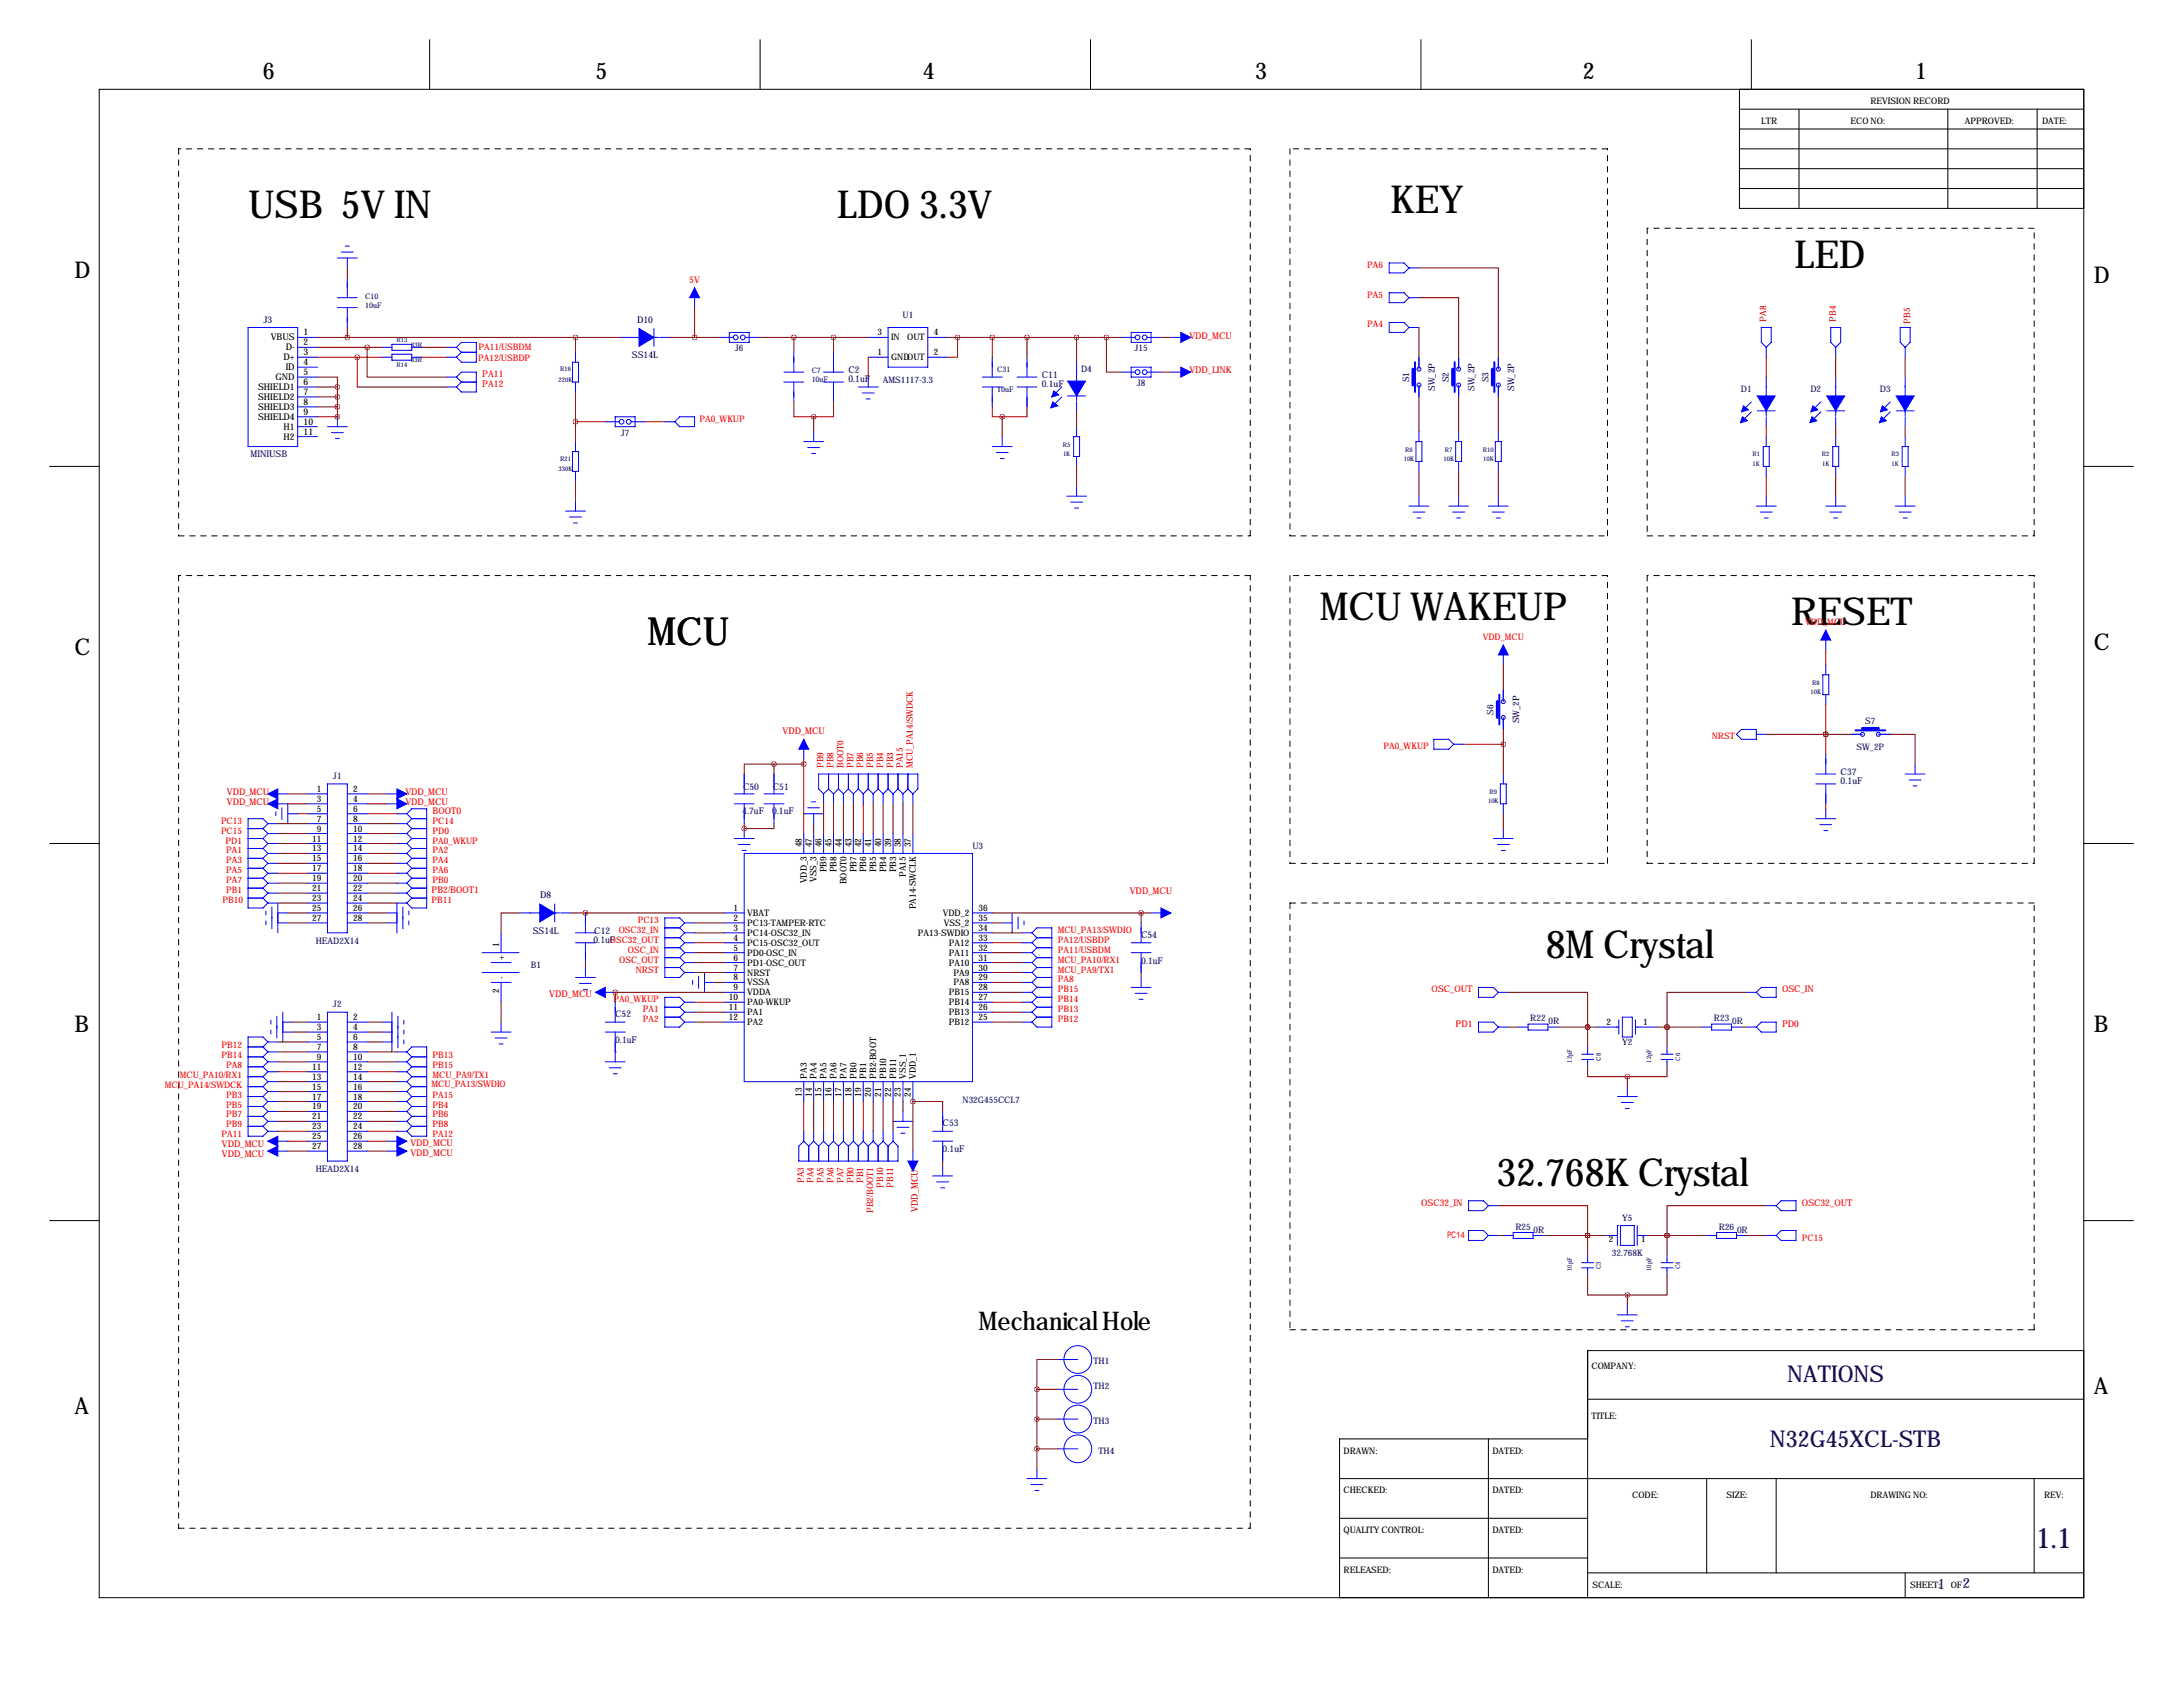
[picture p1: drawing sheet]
<svg xmlns="http://www.w3.org/2000/svg" width="559mm" height="432mm" viewBox="0 0 559 432" stroke-linecap="round" stroke-linejoin="round" font-family="sans-serif">
<defs><g id="words">
<g font-size="9.9">
<text x="63.5" y="55.9">USB 5V IN</text>
<text x="214.3" y="55.9">LDO 3.3V</text>
<text x="356" y="54.6">KEY</text>
<text x="459.4" y="68.6">LED</text>
<text x="337.8" y="158.8">MCU WAKEUP</text>
<text x="458.5" y="160">RESET</text>
<text x="165.7" y="165.1">MCU</text>
<text x="395.7" y="245.1">8M Crystal</text>
<text x="383" y="303.5">32.768K Crystal</text>
</g>
<text font-size="7.3" fill="#000080" x="521.2" y="396.1">1.1</text>
<text font-size="6.6" x="250.4" y="340.4">Mechanical Hole</text>
<g font-size="5.9">
<text x="67.3" y="20.3">6</text>
<text x="152.4" y="20.3">5</text>
<text x="236.2" y="20.3">4</text>
<text x="321.3" y="20.3">3</text>
<text x="405.1" y="20.3">2</text>
<text x="490.2" y="20.3">1</text>
<text x="19" y="71.1">D</text>
<text x="535.9" y="72.4">D</text>
<text x="19" y="167.6">C</text>
<text x="535.9" y="166.4">C</text>
<text x="19" y="264.2">B</text>
<text x="535.9" y="264.2">B</text>
<text x="535.9" y="356.9">A</text>
<text x="19" y="361.9">A</text>
</g>
<g font-size="5.9" fill="#000080">
<text x="457.5" y="353.8">NATIONS</text>
<text x="453.1" y="370.3">N32G45XCL-STB</text>
</g>
<g font-size="3.6" fill="#000080">
<text x="496.1" y="406.6">1</text>
<text x="502.4" y="406.3">2</text>
</g>
<g font-size="2.4" fill="#f00">
<text x="176.4" y="72.4">5V</text>
<text x="304.4" y="86.7">VDD_MCU</text>
<text x="304.4" y="95.6">VDD_LINK</text>
<text x="123.4" y="96.5">PA11</text>
<text x="123.4" y="99.1">PA12</text>
<text x="200.3" y="188">VDD_MCU</text>
<text x="58.1" y="203.5">VDD_MCU</text>
<text x="103.8" y="203.5">VDD_MCU</text>
<text x="58.1" y="206.1">VDD_MCU</text>
<text x="103.8" y="206.1">VDD_MCU</text>
<text x="110.7" y="208.3">BOOT0</text>
<text x="110.5" y="228.6">PB2/BOOT1</text>
<text x="289.2" y="228.9">VDD_MCU</text>
<text x="140.6" y="255.3">VDD_MCU</text>
<text x="366.5" y="254">OSC_OUT</text>
<text x="456.2" y="254">OSC_IN</text>
<text x="372.6" y="262.9">PD1</text>
<text x="456.2" y="262.9">PD0</text>
<text x="56.8" y="293.7">VDD_MCU</text>
<text x="105.1" y="293.4">VDD_MCU</text>
<text x="56.8" y="296.2">VDD_MCU</text>
<text x="105.1" y="295.9">VDD_MCU</text>
<text x="234.9" y="310.2" transform="rotate(-90 234.9 310.2)">VDD_MCU</text>
<text x="363.8" y="308.6">OSC32_IN</text>
<text x="461.3" y="308.6">OSC32_OUT</text>
</g>
<g font-size="2.4" fill="#000080">
<text x="67.4" y="82.6">J3</text>
<text x="163.1" y="82.6">D10</text>
<text x="161.8" y="91.8">SS14L</text>
<text x="217.2" y="95.5">C2</text>
<text x="217.2" y="97.8">0.1uF</text>
<text x="266.7" y="96.8">C11</text>
<text x="266.7" y="99.1">0.1uF</text>
<text x="64.1" y="116.9">MINIUSB</text>
<text x="190.2" y="202.2">C50</text>
<text x="197.9" y="202.2">C51</text>
<text x="471.2" y="198.4">C37</text>
<text x="471.2" y="200.7">0.1uF</text>
<text x="190" y="208.3">4.7uF</text>
<text x="197.6" y="208.3">0.1uF</text>
<text x="138.3" y="229.9">D8</text>
<text x="136.4" y="239.1">SS14L</text>
<text x="152.1" y="239.1">C12</text>
<text x="151.9" y="241.3">0.1uF</text>
<text x="292.1" y="240">C54</text>
<text x="292.1" y="246.7">0.1uF</text>
<text x="157.5" y="260.3">C52</text>
<text x="157.5" y="267">0.1uF</text>
<text x="241.3" y="288.3">C53</text>
<text x="241.3" y="295">0.1uF</text>
</g>
<g font-size="2.4">
<text x="69.3" y="87.2">VBUS</text>
<text x="73.1" y="89.7">D-</text>
<text x="77.7" y="85.9">1</text>
<text x="77.7" y="88.4">2</text>
<text x="72.6" y="92.2">D+</text>
<text x="73.1" y="94.8">ID</text>
<text x="77.7" y="90.9">3</text>
<text x="77.7" y="93.5">4</text>
<text x="66.1" y="99.9">SHIELD1</text>
<text x="70.5" y="97.3">GND</text>
<text x="77.7" y="96">5</text>
<text x="77.7" y="98.6">6</text>
<text x="77.7" y="101.1">7</text>
<text x="66.1" y="102.4">SHIELD2</text>
<text x="66.1" y="104.9">SHIELD3</text>
<text x="66.1" y="107.5">SHIELD4</text>
<text x="77.7" y="103.6">8</text>
<text x="77.7" y="106.2">9</text>
<text x="72.6" y="110">H1</text>
<text x="72.6" y="112.6">H2</text>
<text x="77.7" y="108.7">10</text>
<text x="77.7" y="111.3">11</text>
</g>
<g font-size="2.3">
<text x="478.8" y="26.7">REVISION RECORD</text>
<text x="450.8" y="31.8">LTR</text>
<text x="473.7" y="31.8">ECO NO:</text>
<text x="502.9" y="31.8">APPROVED:</text>
<text x="522.7" y="31.8">DATE:</text>
<text x="224.6" y="85.9">3</text>
<text x="228.1" y="87.1">IN</text>
<text x="232.2" y="87.1">OUT</text>
<text x="239" y="85.9">4</text>
<text x="224.6" y="90.9">1</text>
<text x="228.1" y="92.2">GNDOUT</text>
<text x="239" y="90.9">2</text>
<text x="81.1" y="202.7">1</text>
<text x="90.4" y="202.7">2</text>
<text x="81.1" y="205.2">3</text>
<text x="81.1" y="207.8">5</text>
<text x="90.4" y="205.2">4</text>
<text x="90.4" y="207.8">6</text>
<text x="79.9" y="215.4">11</text>
<text x="81.1" y="210.3">7</text>
<text x="81.1" y="212.9">9</text>
<text x="90.4" y="210.3">8</text>
<text x="90.4" y="212.9">10</text>
<text x="90.4" y="215.4">12</text>
<text x="79.9" y="217.9">13</text>
<text x="79.9" y="220.5">15</text>
<text x="90.4" y="217.9">14</text>
<text x="90.4" y="220.5">16</text>
<text x="205.2" y="216.9" transform="rotate(-90 205.2 216.9)">48</text>
<text x="207.8" y="216.9" transform="rotate(-90 207.8 216.9)">47</text>
<text x="210.3" y="216.9" transform="rotate(-90 210.3 216.9)">46</text>
<text x="212.9" y="216.9" transform="rotate(-90 212.9 216.9)">45</text>
<text x="215.4" y="216.9" transform="rotate(-90 215.4 216.9)">44</text>
<text x="217.9" y="216.9" transform="rotate(-90 217.9 216.9)">43</text>
<text x="220.5" y="216.9" transform="rotate(-90 220.5 216.9)">42</text>
<text x="223" y="216.9" transform="rotate(-90 223 216.9)">41</text>
<text x="225.6" y="216.9" transform="rotate(-90 225.6 216.9)">40</text>
<text x="228.1" y="216.9" transform="rotate(-90 228.1 216.9)">39</text>
<text x="230.6" y="216.9" transform="rotate(-90 230.6 216.9)">38</text>
<text x="233.2" y="216.9" transform="rotate(-90 233.2 216.9)">37</text>
<text x="79.9" y="223">17</text>
<text x="79.9" y="225.6">19</text>
<text x="90.4" y="223">18</text>
<text x="90.4" y="225.6">20</text>
<text x="206.5" y="226.1" transform="rotate(-90 206.5 226.1)">VDD_3</text>
<text x="209" y="225.8" transform="rotate(-90 209 225.8)">VSS_3</text>
<text x="211.6" y="223.3" transform="rotate(-90 211.6 223.3)">PB9</text>
<text x="214.1" y="223.3" transform="rotate(-90 214.1 223.3)">PB8</text>
<text x="216.7" y="226.3" transform="rotate(-90 216.7 226.3)">BOOT0</text>
<text x="219.2" y="223.3" transform="rotate(-90 219.2 223.3)">PB7</text>
<text x="221.7" y="223.3" transform="rotate(-90 221.7 223.3)">PB6</text>
<text x="224.3" y="223.3" transform="rotate(-90 224.3 223.3)">PB5</text>
<text x="226.8" y="223.3" transform="rotate(-90 226.8 223.3)">PB4</text>
<text x="229.4" y="223.3" transform="rotate(-90 229.4 223.3)">PB3</text>
<text x="231.9" y="224.5" transform="rotate(-90 231.9 224.5)">PA15</text>
<text x="79.9" y="228.1">21</text>
<text x="79.9" y="230.6">23</text>
<text x="79.9" y="233.2">25</text>
<text x="90.4" y="228.1">22</text>
<text x="90.4" y="230.6">24</text>
<text x="90.4" y="233.2">26</text>
<text x="187.8" y="233.2">1</text>
<text x="234.4" y="232.8" transform="rotate(-90 234.4 232.8)">PA14-SWCLK</text>
<text x="250.4" y="233.2">36</text>
<text x="79.9" y="235.7">27</text>
<text x="90.4" y="235.7">28</text>
<text x="187.8" y="235.7">2</text>
<text x="187.8" y="238.3">3</text>
<text x="191.3" y="234.4">VBAT</text>
<text x="191.3" y="237">PC13-TAMPER-RTC</text>
<text x="191.3" y="239.5">PC14-OSC32_IN</text>
<text x="235" y="239.5">PA13-SWDIO</text>
<text x="241.3" y="234.4">VDD_2</text>
<text x="241.6" y="237">VSS_2</text>
<text x="250.4" y="238.3">34</text>
<text x="250.4" y="235.7">35</text>
<text x="127.8" y="242.3" transform="rotate(-90 127.8 242.3)">1</text>
<text x="129" y="245.8" transform="rotate(-90 129 245.8)">+</text>
<text x="187.8" y="240.8">4</text>
<text x="187.8" y="243.3">5</text>
<text x="187.8" y="245.9">6</text>
<text x="191.3" y="242.1">PC15-OSC32_OUT</text>
<text x="191.3" y="244.6">PD0-OSC_IN</text>
<text x="242.9" y="244.6">PA11</text>
<text x="242.9" y="242.1">PA12</text>
<text x="250.4" y="245.9">31</text>
<text x="250.4" y="243.3">32</text>
<text x="250.4" y="240.8">33</text>
<text x="129" y="250.7" transform="rotate(-90 129 250.7)">-</text>
<text x="187.8" y="248.4">7</text>
<text x="187.8" y="251">8</text>
<text x="191.3" y="247.1">PD1-OSC_OUT</text>
<text x="191.3" y="249.7">NRST</text>
<text x="242.9" y="247.1">PA10</text>
<text x="244.1" y="249.7">PA9</text>
<text x="250.4" y="251">29</text>
<text x="250.4" y="248.4">30</text>
<text x="127.8" y="254.2" transform="rotate(-90 127.8 254.2)">2</text>
<text x="186.6" y="256">10</text>
<text x="187.8" y="253.5">9</text>
<text x="191.3" y="252.2">VSSA</text>
<text x="191.3" y="254.8">VDDA</text>
<text x="191.3" y="257.3">PA0-WKUP</text>
<text x="242.9" y="257.3">PB14</text>
<text x="242.9" y="254.8">PB15</text>
<text x="244.1" y="252.2">PA8</text>
<text x="250.4" y="256">27</text>
<text x="250.4" y="253.5">28</text>
<text x="81.1" y="261.1">1</text>
<text x="81.1" y="263.7">3</text>
<text x="90.4" y="261.1">2</text>
<text x="90.4" y="263.7">4</text>
<text x="186.6" y="258.6">11</text>
<text x="186.6" y="261.1">12</text>
<text x="191.3" y="259.8">PA1</text>
<text x="191.3" y="262.4">PA2</text>
<text x="242.9" y="262.4">PB12</text>
<text x="242.9" y="259.8">PB13</text>
<text x="250.4" y="261.1">25</text>
<text x="250.4" y="258.6">26</text>
<text x="411.3" y="262.4">2</text>
<text x="420.6" y="262.4">1</text>
<text x="81.1" y="266.2">5</text>
<text x="81.1" y="268.7">7</text>
<text x="90.4" y="266.2">6</text>
<text x="90.4" y="268.7">8</text>
<text x="79.9" y="273.8">11</text>
<text x="81.1" y="271.3">9</text>
<text x="90.4" y="271.3">10</text>
<text x="90.4" y="273.8">12</text>
<text x="79.9" y="276.4">13</text>
<text x="79.9" y="278.9">15</text>
<text x="79.9" y="281.4">17</text>
<text x="90.4" y="276.4">14</text>
<text x="90.4" y="278.9">16</text>
<text x="90.4" y="281.4">18</text>
<text x="205.2" y="280.8" transform="rotate(-90 205.2 280.8)">13</text>
<text x="206.5" y="276.1" transform="rotate(-90 206.5 276.1)">PA3</text>
<text x="207.8" y="280.8" transform="rotate(-90 207.8 280.8)">14</text>
<text x="209" y="276.1" transform="rotate(-90 209 276.1)">PA4</text>
<text x="210.3" y="280.8" transform="rotate(-90 210.3 280.8)">15</text>
<text x="211.6" y="276.1" transform="rotate(-90 211.6 276.1)">PA5</text>
<text x="212.9" y="280.8" transform="rotate(-90 212.9 280.8)">16</text>
<text x="214.1" y="276.1" transform="rotate(-90 214.1 276.1)">PA6</text>
<text x="215.4" y="280.8" transform="rotate(-90 215.4 280.8)">17</text>
<text x="216.7" y="276.1" transform="rotate(-90 216.7 276.1)">PA7</text>
<text x="217.9" y="280.8" transform="rotate(-90 217.9 280.8)">18</text>
<text x="219.2" y="276.1" transform="rotate(-90 219.2 276.1)">PB0</text>
<text x="220.5" y="280.8" transform="rotate(-90 220.5 280.8)">19</text>
<text x="221.7" y="276.1" transform="rotate(-90 221.7 276.1)">PB1</text>
<text x="223" y="280.8" transform="rotate(-90 223 280.8)">20</text>
<text x="224.3" y="276.1" transform="rotate(-90 224.3 276.1)">PB2-BOOT</text>
<text x="225.6" y="280.8" transform="rotate(-90 225.6 280.8)">21</text>
<text x="226.8" y="276.1" transform="rotate(-90 226.8 276.1)">PB10</text>
<text x="228.1" y="280.8" transform="rotate(-90 228.1 280.8)">22</text>
<text x="229.4" y="276.1" transform="rotate(-90 229.4 276.1)">PB11</text>
<text x="230.6" y="280.8" transform="rotate(-90 230.6 280.8)">23</text>
<text x="231.9" y="276.1" transform="rotate(-90 231.9 276.1)">VSS_1</text>
<text x="233.2" y="280.8" transform="rotate(-90 233.2 280.8)">24</text>
<text x="234.4" y="276.1" transform="rotate(-90 234.4 276.1)">VDD_1</text>
<text x="79.9" y="284">19</text>
<text x="79.9" y="286.5">21</text>
<text x="90.4" y="284">20</text>
<text x="90.4" y="286.5">22</text>
<text x="79.9" y="289.1">23</text>
<text x="79.9" y="291.6">25</text>
<text x="90.4" y="289.1">24</text>
<text x="90.4" y="291.6">26</text>
<text x="79.9" y="294.1">27</text>
<text x="90.4" y="294.1">28</text>
<text x="411.8" y="318">2</text>
<text x="420.1" y="318">1</text>
<text x="407.4" y="350.5">COMPANY:</text>
<text x="407.4" y="363.2">TITLE:</text>
<text x="343.9" y="372.1">DRAWN:</text>
<text x="382" y="372.1">DATED:</text>
<text x="343.9" y="382.3">CHECKED:</text>
<text x="382" y="382.3">DATED:</text>
<text x="417.8" y="383.5">CODE:</text>
<text x="442" y="383.5">SIZE:</text>
<text x="478.8" y="383.5">DRAWING NO:</text>
<text x="523.2" y="383.5">REV:</text>
<text x="343.9" y="392.4">QUALITY CONTROL:</text>
<text x="382" y="392.4">DATED:</text>
<text x="343.9" y="402.6">RELEASED:</text>
<text x="382" y="402.6">DATED:</text>
<text x="407.7" y="406.4">SCALE:</text>
<text x="488.9" y="406.4">SHEET:</text>
<text x="499.4" y="406.4">OF</text>
</g>
<g font-size="2.3" fill="#f00">
<text x="350" y="68.6">PA6</text>
<text x="350" y="76.2">PA5</text>
<text x="350" y="83.8">PA4</text>
<text x="452.1" y="82.3" transform="rotate(-90 452.1 82.3)">PA8</text>
<text x="469.9" y="82.3" transform="rotate(-90 469.9 82.3)">PB4</text>
<text x="488.9" y="82.8" transform="rotate(-90 488.9 82.8)">PB5</text>
<text x="122.5" y="89.7">PA11/USBDM</text>
<text x="122.4" y="92.5">PA12/USBDP</text>
<text x="179.1" y="108">PA0_WKUP</text>
<text x="462.1" y="160">VDD_MCU</text>
<text x="379.5" y="163.8">VDD_MCU</text>
<text x="354.2" y="191.8">PA0_WKUP</text>
<text x="438.1" y="189.2">NRST</text>
<text x="210.8" y="196.6" transform="rotate(-90 210.8 196.6)">PB9</text>
<text x="213.4" y="196.6" transform="rotate(-90 213.4 196.6)">PB8</text>
<text x="215.9" y="196.6" transform="rotate(-90 215.9 196.6)">BOOT0</text>
<text x="218.4" y="196.6" transform="rotate(-90 218.4 196.6)">PB7</text>
<text x="221" y="196.6" transform="rotate(-90 221 196.6)">PB6</text>
<text x="223.5" y="196.6" transform="rotate(-90 223.5 196.6)">PB5</text>
<text x="226.1" y="196.6" transform="rotate(-90 226.1 196.6)">PB4</text>
<text x="228.6" y="196.6" transform="rotate(-90 228.6 196.6)">PB3</text>
<text x="231.1" y="196.6" transform="rotate(-90 231.1 196.6)">PA15</text>
<text x="233.7" y="196.6" transform="rotate(-90 233.7 196.6)">MCU_PA14/SWDCK</text>
<text x="56.6" y="210.8">PC13</text>
<text x="56.6" y="213.4">PC15</text>
<text x="57.8" y="215.9">PD1</text>
<text x="110.7" y="215.9">PA0_WKUP</text>
<text x="110.7" y="210.8">PC14</text>
<text x="110.7" y="213.4">PD0</text>
<text x="57.9" y="218.4">PA1</text>
<text x="57.9" y="221">PA3</text>
<text x="110.7" y="218.4">PA2</text>
<text x="110.7" y="221">PA4</text>
<text x="57.9" y="223.5">PA5</text>
<text x="57.9" y="226.1">PA7</text>
<text x="110.7" y="223.5">PA6</text>
<text x="110.7" y="226.1">PB0</text>
<text x="57" y="231.1">PB10</text>
<text x="57.9" y="228.6">PB1</text>
<text x="110.5" y="231.1">PB11</text>
<text x="158.4" y="238.8">OSC32_IN</text>
<text x="163.3" y="236.2">PC13</text>
<text x="270.8" y="238.8">MCU_PA13/SWDIO</text>
<text x="156.1" y="241.3">OSC32_OUT</text>
<text x="160.8" y="243.8">OSC_IN</text>
<text x="270.8" y="241.3">PA12/USBDP</text>
<text x="270.8" y="243.8">PA11/USBDM</text>
<text x="158.5" y="246.4">OSC_OUT</text>
<text x="162.7" y="248.9">NRST</text>
<text x="270.8" y="246.4">MCU_PA10/RX1</text>
<text x="270.8" y="248.9">MCU_PA9/TX1</text>
<text x="270.8" y="251.5">PA8</text>
<text x="157.1" y="256.5">PA0_WKUP</text>
<text x="270.8" y="254">PB15</text>
<text x="270.8" y="256.5">PB14</text>
<text x="164.6" y="259.1">PA1</text>
<text x="164.6" y="261.6">PA2</text>
<text x="270.8" y="259.1">PB13</text>
<text x="270.8" y="261.6">PB12</text>
<text x="56.7" y="268.2">PB12</text>
<text x="46" y="275.9">MCU_PA10/RX1</text>
<text x="56.7" y="270.8">PB14</text>
<text x="57.9" y="273.3">PA8</text>
<text x="110.7" y="273.3">PB15</text>
<text x="110.7" y="270.8">PB13</text>
<text x="110.7" y="275.9">MCU_PA9/TX1</text>
<text x="42.2" y="278.4">MCU_PA14/SWDCK</text>
<text x="57.9" y="280.9">PB3</text>
<text x="110.5" y="278.1">MCU_PA13/SWDIO</text>
<text x="110.7" y="280.9">PA15</text>
<text x="57.9" y="286">PB7</text>
<text x="57.9" y="283.5">PB5</text>
<text x="110.7" y="286">PB6</text>
<text x="110.7" y="283.5">PB4</text>
<text x="56.7" y="291.1">PA11</text>
<text x="57.9" y="288.6">PB9</text>
<text x="110.7" y="288.6">PB8</text>
<text x="110.7" y="291.1">PA12</text>
<text x="205.7" y="302.8" transform="rotate(-90 205.7 302.8)">PA3</text>
<text x="208.3" y="302.8" transform="rotate(-90 208.3 302.8)">PA4</text>
<text x="210.8" y="302.8" transform="rotate(-90 210.8 302.8)">PA5</text>
<text x="213.4" y="302.8" transform="rotate(-90 213.4 302.8)">PA6</text>
<text x="215.9" y="302.8" transform="rotate(-90 215.9 302.8)">PA7</text>
<text x="218.4" y="302.8" transform="rotate(-90 218.4 302.8)">PB0</text>
<text x="221" y="302.8" transform="rotate(-90 221 302.8)">PB1</text>
<text x="226.1" y="304" transform="rotate(-90 226.1 304)">PB10</text>
<text x="228.6" y="304" transform="rotate(-90 228.6 304)">PB11</text>
<text x="223.5" y="310.4" transform="rotate(-90 223.5 310.4)">PB2/BOOT1</text>
<text x="370.4" y="316.8">PC14</text>
<text x="461.3" y="317.8">PC15</text>
</g>
<g font-size="2.3" fill="#000080">
<text x="231" y="81.3">U1</text>
<text x="188.1" y="89.9">J6</text>
<text x="290.4" y="89.9">J15</text>
<text x="276.7" y="95.3">D4</text>
<text x="226" y="98.1">AMS1117-3.3</text>
<text x="291" y="98.8">J8</text>
<text x="360.7" y="97.8" transform="rotate(-90 360.7 97.8)">S1</text>
<text x="367.3" y="100.1" transform="rotate(-90 367.3 100.1)">SW_2P</text>
<text x="370.8" y="97.8" transform="rotate(-90 370.8 97.8)">S2</text>
<text x="377.5" y="100.1" transform="rotate(-90 377.5 100.1)">SW_2P</text>
<text x="381" y="97.8" transform="rotate(-90 381 97.8)">S3</text>
<text x="387.6" y="100.1" transform="rotate(-90 387.6 100.1)">SW_2P</text>
<text x="445.7" y="100.3">D1</text>
<text x="463.4" y="100.3">D2</text>
<text x="481.2" y="100.3">D3</text>
<text x="158.9" y="111.5">J7</text>
<text x="382.3" y="182.9" transform="rotate(-90 382.3 182.9)">S6</text>
<text x="388.9" y="185.2" transform="rotate(-90 388.9 185.2)">SW_2P</text>
<text x="477.5" y="185.4">S7</text>
<text x="475.2" y="192">SW_2P</text>
<text x="85.2" y="199.4">J1</text>
<text x="248.9" y="217.4">U3</text>
<text x="80.8" y="241.6">HEAD2X14</text>
<text x="135.8" y="247.6">B1</text>
<text x="85.2" y="257.8">J2</text>
<text x="391.7" y="261.4">R22</text>
<text x="396.4" y="262.1">0R</text>
<text x="438.7" y="261.4">R23</text>
<text x="443.4" y="262.1">0R</text>
<text x="415.2" y="267.5">Y2</text>
<text x="246.4" y="282.2">N32G455CCL7</text>
<text x="80.8" y="300">HEAD2X14</text>
<text x="387.9" y="314.7">R25</text>
<text x="392.6" y="315.5">0R</text>
<text x="415.2" y="312.4">Y5</text>
<text x="440" y="314.7">R26</text>
<text x="444.6" y="315.5">0R</text>
<text x="412.6" y="321.6">32.768K</text>
<text x="279.9" y="349.2">TH1</text>
<text x="279.9" y="355.6">TH2</text>
<text x="279.9" y="364.5">TH3</text>
<text x="281.2" y="372.1">TH4</text>
</g>
<g font-size="2" fill="#000080">
<text x="93.5" y="76.5">C10</text>
<text x="93.5" y="78.8">10uF</text>
<text x="207.8" y="95.5">C7</text>
<text x="255.3" y="95.3">C31</text>
<text x="207.8" y="97.8">10uF</text>
<text x="255.3" y="100.4">10uF</text>
</g>
<g font-size="1.7" fill="#000080">
<text x="409.8" y="271.5" transform="rotate(-90 409.8 271.5)">C8</text>
<text x="430.1" y="271.5" transform="rotate(-90 430.1 271.5)">C6</text>
<text x="409.8" y="324.8" transform="rotate(-90 409.8 324.8)">C3</text>
<text x="430.1" y="324.8" transform="rotate(-90 430.1 324.8)">C4</text>
</g>
<g font-size="1.6" fill="#000080">
<text x="101.5" y="87.6">R13</text>
<text x="105.3" y="88.7">33R</text>
<text x="101.5" y="94">R14</text>
<text x="105.3" y="92.5">33R</text>
<text x="143.4" y="95.1">R16</text>
<text x="143" y="97.8">220K</text>
<text x="143.4" y="117.9">R21</text>
<text x="272.1" y="114.3">R5</text>
<text x="272.1" y="116.7">1K</text>
<text x="359.3" y="117.9">10K</text>
<text x="359.7" y="115.6">R6</text>
<text x="369.5" y="117.9">10K</text>
<text x="369.9" y="115.6">R7</text>
<text x="379.6" y="115.6">R10</text>
<text x="379.6" y="117.9">10K</text>
<text x="448.6" y="116.8">R1</text>
<text x="448.6" y="119.2">1K</text>
<text x="466.4" y="116.8">R2</text>
<text x="466.4" y="119.2">1K</text>
<text x="484.2" y="116.8">R3</text>
<text x="484.2" y="119.2">1K</text>
<text x="143" y="120.7">330K</text>
<text x="463.5" y="177.6">10K</text>
<text x="463.8" y="175.3">R8</text>
<text x="381.3" y="203.2">R9</text>
<text x="380.9" y="205.6">10K</text>
<text x="402.3" y="272" transform="rotate(-90 402.3 272)">12pF</text>
<text x="422.7" y="272" transform="rotate(-90 422.7 272)">12pF</text>
<text x="402.3" y="325.3" transform="rotate(-90 402.3 325.3)">10pF</text>
<text x="422.7" y="325.3" transform="rotate(-90 422.7 325.3)">10pF</text>
</g>
</g></defs>
<g fill="none" stroke="#000" stroke-width=".26">
<path d="M110 10.2v12.7M194.6 10.2v12.7M279.1 10.2v12.7M363.7 10.2v12.7M448.3 10.2v12.7M25.4 22.9h508v386h-508zM445.3 38.1h88.1M445.3 27.9h88.1M445.3 33h88.1M445.3 22.9v30.4h88.1M460.5 27.9v25.4M498.6 27.9v25.4"/>
<path d="M521.5 27.9v25.4M445.3 43.2h88.1M445.3 48.3h88.1M12.7 119.4h12.7M533.4 119.4h12.7M12.7 215.9h12.7M533.4 215.9h12.7M12.7 312.4h12.7M533.4 312.4h12.7M406.4 358.1h127M533.4 345.7h-127v63.2M342.9 378.5h190.5"/>
<path d="M381 368.3v40.6M406.4 368.3h-63.5v40.6M436.9 378.5v24.1M454.7 378.5v24.1M520.7 378.5v24.1M342.9 388.6h63.5M342.9 398.8h63.5M406.4 402.6h127M487.7 402.6v6.3"/>
</g>
<g fill="none" stroke="#000" stroke-width=".26" stroke-dasharray="1.4 1.4">
<path d="M45.7 38.1v99.1M320 38.1h-274.3M330.2 38.1v99.1M411.5 38.1h-81.3M421.6 58.4v78.8M520.7 58.4h-99.1M45.7 137.2h274.3M320 137.2v-99.1M330.2 137.2h81.3M411.5 137.2v-99.1M421.6 137.2h99.1M520.7 137.2v-78.8"/>
<path d="M45.7 147.3v243.9M320 147.3h-274.3M330.2 147.3v73.7M411.5 147.3h-81.3M421.6 147.3v73.7M520.7 147.3h-99.1M330.2 221h81.3M330.2 231.1v109.3M411.5 221v-73.7M421.6 221h99.1M520.7 221v-73.7M520.7 231.1h-190.5"/>
<path d="M330.2 340.4h190.5M520.7 340.4v-109.3M45.7 391.2h274.3M320 391.2v-243.9"/>
</g>
<g fill="none" stroke="#00f" stroke-width=".26">
<path d="M86.4 76.2h5M86.4 78.7h5M86.4 66h5M87.4 64.5h3M88.4 63h1M88.9 66v2.6M88.9 71.1v5.1M88.9 78.7v5.1M177.8 73.7v5M355.6 67.3h3.8l1.3 1.3-1.3 1.2h-3.8zM355.6 74.9h3.8l1.3 1.3-1.3 1.3h-3.8zM360.7 76.2h2.5"/>
<path d="M360.7 68.6h2.5M63.5 83.8h12.7v30.5h-12.7zM76.2 96.5h5.1M76.2 99.1h5.1M76.2 86.4h5.1M76.2 88.9h5.1M76.2 91.4h5.1M76.2 94h5.1M97.8 88.9h2.5M97.8 91.4h2.5M100.3 88.1h5.1v1.6h-5.1zM100.3 90.7h5.1v1.5h-5.1z"/>
<path d="M105.4 88.9h2.5M105.4 91.4h2.5M114.3 96.5h2.5M114.3 99.1h2.5M114.3 88.9h2.5M114.3 91.4h2.5M116.8 96.5l1.3-1.3h3.8v5.1h-3.8l-1.3-1.2M116.8 88.9l1.3-1.3h3.8v5.1h-3.8l-1.3-1.3M116.8 88.9l1.3 1.3M116.8 96.5l1.3 1.3M118.1 97.8h3.8M118.1 90.2h3.8"/>
<path d="M118.1 90.2l-1.3 1.2M118.1 97.8l-1.3 1.3M146.6 92.7h1.5v5.1h-1.5zM147.3 90.2v2.5M147.3 97.8v2.5M158.7 86.4h10M167.4 84.1v4.5M168.9 86.4h2.5M184.1 86.4h3.6M186.7 85.1h5.1v2.5h-5.1zM190.8 86.4h3.5M200.7 95.2h5"/>
<path d="M200.7 97.8h5M203.2 90.2v5M203.2 97.8v5.1M210.8 95.2h5.1M210.8 97.8h5.1M213.4 90.2v5M213.4 97.8v5.1M219.7 99.1h5.1M222.2 86.4h5.1M222.2 91.4h5.1M222.2 96.5v2.6M227.3 83.8h10.2v10.2h-10.2z"/>
<path d="M237.5 86.4h5.1M237.5 91.4h5.1M251.5 96.5h5M251.5 99.1h5M254 91.4v5.1M254 99.1v5M260.3 96.5h5.1M260.3 99.1h5.1M262.9 91.4v5.1M262.9 99.1v5M271.8 99.1l-2.6 2.5M275.6 92.7v9.9"/>
<path d="M287 95.2h3.6M287 86.4h3.6M289.6 94h5v2.5h-5zM289.6 85.1h5v2.5h-5zM293.6 95.2h3.6M293.6 86.4h3.6M299.7 95.2h5.1M299.7 86.4h5.1M355.6 82.6h3.8l1.3 1.2-1.3 1.3h-3.8zM360.7 83.8h2.5M363.2 91.4v3.1M363.2 98.6v3"/>
<path d="M373.4 91.4v3.1M373.4 98.6v3M383.5 91.4v3.1M383.5 98.6v3M450.8 83.8h2.6v3.8l-1.3 1.3-1.3-1.3zM452.1 88.9v2.5M452.1 96.5v9.9M468.6 83.8h2.6v3.8l-1.3 1.3-1.3-1.3zM469.9 88.9v2.5M469.9 96.5v9.9M486.4 83.8h2.5v3.8l-1.2 1.3-1.3-1.3zM487.7 88.9v2.5"/>
<path d="M487.7 96.5v9.9M76.2 101.6h5.1M76.2 104.1h5.1M76.2 106.7h5.1M76.2 109.2h5.1M76.2 111.8h5.1M83.8 109.2h5.1M84.8 110.7h3.1M85.9 112.3h1M86.4 106.7v2.5M146.6 115.6h1.5v5h-1.5zM147.3 113v2.6"/>
<path d="M154.9 107.9h3.6M157.5 106.7h5.1v2.5h-5.1zM161.5 107.9h3.6M170.2 107.9h2.5M172.7 107.9l1.3-1.2h3.8v2.5h-3.8zM205.7 113h5.1M206.8 114.6h3M207.8 116.1h1M208.3 110.5v2.5M220.7 100.6h3.1M221.7 102.1h1.1M254 114.3h5.1"/>
<path d="M255 115.8h3.1M256 117.3h1M256.5 111.8v2.5M271.8 101.6l-2.6 2.5M273.3 101.3h4.6M274.8 111.8h1.6v5h-1.6zM275.6 102.9v2.5M275.6 109.2v2.6M275.6 116.8v2.6M362.5 113h1.5v5.1h-1.5zM363.2 110.5v2.5M363.2 118.1v2.5"/>
<path d="M372.6 113h1.5v5.1h-1.5zM373.4 110.5v2.5M373.4 118.1v2.5M382.8 113h1.5v5.1h-1.5zM383.5 110.5v2.5M383.5 118.1v2.5M448.3 102.9l-2.5 2.5M448.3 105.4l-2.5 2.5M449.8 105.2h4.6M451.4 114.3h1.5v5.1h-1.5zM452.1 106.7v2.5M452.1 111.8v2.5"/>
<path d="M452.1 119.4v2.5M466.1 102.9l-2.6 2.5M466.1 105.4l-2.6 2.5M467.6 105.2h4.6M469.1 114.3h1.6v5.1h-1.6zM469.9 106.7v2.5M469.9 111.8v2.5M469.9 119.4v2.5M483.9 102.9l-2.6 2.5M483.9 105.4l-2.6 2.5M485.4 105.2h4.6M486.9 114.3h1.5v5.1h-1.5z"/>
<path d="M487.7 106.7v2.5M487.7 111.8v2.5M487.7 119.4v2.5M144.8 130.8h5.1M145.8 132.3h3M146.8 133.9h1M147.3 120.6v2.6M147.3 128.3v2.5M273 127h5.1M274.1 128.5h3M275.1 130h1M275.6 124.5v2.5"/>
<path d="M360.7 129.5h5.1M361.7 131.1h3M362.7 132.6h1M363.2 127v2.5M370.8 129.5h5.1M371.9 131.1h3M372.9 132.6h1M373.4 127v2.5M381 129.5h5.1M382 131.1h3.1M383 132.6h1M383.5 127v2.5"/>
<path d="M449.6 129.5h5.1M450.6 131.1h3M451.6 132.6h1M452.1 127v2.5M467.4 129.5h5M468.4 131.1h3M469.4 132.6h1M469.9 127v2.5M485.1 129.5h5.1M486.2 131.1h3M487.2 132.6h1M487.7 127v2.5"/>
<path d="M384.8 165.1v5.1M384.8 176.5v3.1M466.6 172.7h1.5v5.1h-1.5zM467.4 161.3v5.1M467.4 170.2v2.5M467.4 177.8v2.5M190.5 198.1v5.1M198.1 198.1v5.1M205.7 189.2v5.1M212.1 198.1v3.8M214.6 198.1v3.8M217.2 198.1v3.8"/>
<path d="M219.7 198.1v3.8M222.2 198.1v3.8M224.8 198.1v3.8M227.3 198.1v3.8M229.9 198.1v3.8M232.4 198.1v3.8M367 189.2h3.8l1.3 1.3-1.3 1.3h-3.8zM372.1 190.5h2.5M384.8 183.6v3.1M384.8 198.1v2.6M444.5 188l1.3-1.3h3.8v2.5h-3.8zM449.6 188h2.5"/>
<path d="M464.8 198.1h5.1M467.4 193v5.1M473.7 188h3.1M480.8 188h3.1M487.7 198.1h5.1M488.7 199.6h3M490.2 195.6v2.5M63.5 214.6h3.8M63.5 212.1h3.8M63.5 217.2h3.8M63.5 219.7h3.8M67.3 217.2l1.3 1.2"/>
<path d="M67.3 212.1l1.3 1.3M67.3 219.7l1.3 1.3M67.3 214.6l1.3 1.3M68.6 205.7h5.1v5.1M68.6 210.8l-1.3-1.3h-3.8v22.9h3.8l1.3-1.3M68.6 203.2h5.1M68.6 218.4h2.5M68.6 210.8h2.5M68.6 213.4h2.5M68.6 215.9h2.5M68.6 210.8l-1.3 1.3M68.6 218.4l-1.3 1.3"/>
<path d="M68.6 213.4l-1.3 1.2M68.6 215.9l-1.3 1.3M70.6 207.8v1M72.1 206.8v3M73.7 208.3h2.5M78.7 205.7h5.1M78.7 203.2h5.1M78.7 218.4h5.1M78.7 208.3h5.1M78.7 210.8h5.1M78.7 213.4h5.1M78.7 215.9h5.1"/>
<path d="M83.8 200.7h5.1v38.1h-5.1zM88.9 205.7h5.1M88.9 203.2h5.1M88.9 218.4h5.1M88.9 208.3h5.1M88.9 210.8h5.1M88.9 213.4h5.1M88.9 215.9h5.1M99.1 205.7h5M99.1 203.2h5M101.6 218.4h2.5M101.6 208.3h2.5"/>
<path d="M101.6 210.8h2.5M101.6 213.4h2.5M101.6 215.9h2.5M104.1 215.9l1.3 1.3M104.1 208.3l1.3-1.3h3.8v25.4h-3.8l-1.3-1.3M104.1 210.8l1.3 1.3M104.1 218.4l1.3 1.3M104.1 213.4l1.3 1.2M104.1 208.3l1.3 1.2M105.4 209.5h3.8M105.4 214.6h3.8M105.4 212.1h3.8"/>
<path d="M105.4 217.2h3.8M105.4 214.6l-1.3 1.3M105.4 219.7h3.8M105.4 209.5l-1.3 1.3M105.4 217.2l-1.3 1.2M105.4 219.7l-1.3 1.3M105.4 212.1l-1.3 1.3M188 205.7h5M188 203.2h5M188 214.6h5M189 216.2h3M190 217.7h1"/>
<path d="M190.5 205.7v5.1M190.5 212.1v2.5M190.5 218.4h58.4v58.5h-58.4zM195.6 205.7h5.1M195.6 203.2h5.1M198.1 205.7v5.1M205.7 213.4v5M205.7 208.3h5.1M206.8 206.8h3M207.8 205.2h1M208.3 208.3v2.5M208.3 213.4v5"/>
<path d="M210.8 203.2l-1.3-1.3v-3.8h25.4v3.8l-1.2 1.3M210.8 203.2v2.5M210.8 213.4v5M212.1 201.9l-1.3 1.3M212.1 201.9l1.3 1.3M213.4 203.2v2.5M213.4 213.4v5M214.6 201.9l-1.2 1.3M214.6 201.9l1.3 1.3M215.9 203.2v2.5M215.9 213.4v5M217.2 201.9l-1.3 1.3"/>
<path d="M217.2 201.9l1.2 1.3M218.4 203.2v2.5M218.4 213.4v5M219.7 201.9l-1.3 1.3M219.7 201.9l1.3 1.3M221 203.2v2.5M221 213.4v5M222.2 201.9l-1.2 1.3M222.2 201.9l1.3 1.3M223.5 203.2v2.5M223.5 213.4v5M224.8 201.9l-1.3 1.3"/>
<path d="M224.8 201.9l1.3 1.3M226.1 203.2v2.5M226.1 213.4v5M227.3 201.9l1.3 1.3M227.3 201.9l-1.2 1.3M228.6 203.2v2.5M228.6 213.4v5M229.9 201.9l-1.3 1.3M229.9 201.9l1.2 1.3M231.1 203.2v2.5M231.1 213.4v5M232.4 201.9l-1.3 1.3"/>
<path d="M232.4 201.9l1.3 1.3M233.7 203.2v2.5M233.7 213.4v5M382.3 214.6h5M383.3 216.2h3M384 200.7h1.6v5h-1.6zM384.3 217.7h1M384.8 205.7v2.6M384.8 212.1v2.5M464.8 200.7h5.1M464.8 209.5h5.1M465.8 211.1h3.1"/>
<path d="M466.9 212.6h1M467.4 200.7v5M467.4 207v2.5M489.7 201.2h1M63.5 222.2h3.8M63.5 224.8h3.8M63.5 227.3h3.8M63.5 229.9h3.8M67.3 222.2l1.3 1.3M67.3 224.8l1.3 1.3M67.3 227.3l1.3 1.3M67.3 229.9l1.3 1.2"/>
<path d="M68.1 233.2v1M68.1 235.7v1M68.6 221h2.5M68.6 223.5h2.5M68.6 226.1h2.5M68.6 228.6h2.5M68.6 231.1h2.5v7.7M68.6 221l-1.3 1.2M68.6 223.5l-1.3 1.3M68.6 226.1l-1.3 1.2M68.6 228.6l-1.3 1.3M69.6 232.2v5.5"/>
<path d="M71.1 233.7h2.6M71.1 236.2h2.6M78.7 233.7h5.1M78.7 236.2h5.1M78.7 221h5.1M78.7 223.5h5.1M78.7 226.1h5.1M78.7 228.6h5.1M78.7 231.1h5.1M88.9 233.7h5.1M88.9 236.2h5.1M88.9 221h5.1"/>
<path d="M88.9 223.5h5.1M88.9 226.1h5.1M88.9 228.6h5.1M88.9 231.1h5.1M99.1 233.7h2.5M99.1 236.2h2.5M101.6 221h2.5M101.6 223.5h2.5M101.6 226.1h2.5M101.6 228.6h2.5M103.1 232.2v5.5M104.1 231.1h-2.5v7.7"/>
<path d="M104.1 221l1.3 1.2M104.1 223.5l1.3 1.3M104.1 226.1l1.3 1.2M104.1 228.6l1.3 1.3M104.6 233.2v1M104.6 235.7v1M105.4 222.2h3.8M105.4 224.8h3.8M105.4 222.2l-1.3 1.3M105.4 227.3h3.8M105.4 224.8l-1.3 1.3M105.4 229.9h3.8"/>
<path d="M105.4 229.9l-1.3 1.2M105.4 227.3l-1.3 1.3M128.3 238.8v5M133.3 233.7h10M142 231.4v4.6M143.5 233.7h2.5M147.3 238.8h5.1M149.9 233.7v5.1M170.2 237.5h3.8M174 237.5l1.3 1.3M175.3 238.8h2.5M175.3 236.2h2.5"/>
<path d="M175.3 236.2l-1.3 1.3M175.3 236.2l-1.3-1.3h-3.8v15.3h3.8l1.3-1.3M175.3 238.8l-1.3 1.2M185.4 233.7h5.1M185.4 238.8h5.1M185.4 236.2h5.1M248.9 233.7h5.1M248.9 238.8h5.1M248.9 236.2h5.1M256.5 236.2h2.6M259.1 233.7v5.1M260.6 234.7v3"/>
<path d="M261.6 238.8h2.6M262.1 235.7v1M264.2 238.8l1.2-1.3h3.8v25.4h-3.8l-1.2-1.3M264.2 238.8l1.2 1.2M292.1 236.2v5.1M294.6 233.7h5.1M72.4 259.1v7.6M83.8 259.1h5.1v38.1h-5.1zM100.3 259.1v10.1M123.4 243.8h9.4M123.4 248.9h9.4M125.7 246.4h5.1"/>
<path d="M125.7 251.5h5.1M128.3 251.5v5M147.3 241.3h5.1M147.3 250.2h5.1M148.3 251.7h3.1M149.4 253.2h1M149.9 241.3v5.1M149.9 247.6v2.6M152.4 254h5.1M157.5 256.5v5.1M170.2 245.1h3.8M170.2 242.6h3.8"/>
<path d="M170.2 247.6h3.8M170.2 257.8h3.8M170.2 240h3.8M174 242.6l1.3 1.2M174 247.6l1.3 1.3M174 245.1l1.3 1.3M174 257.8l1.3 1.3M174 240l1.3 1.3M175.3 246.4h2.5M175.3 243.8h2.5M175.3 248.9h2.5M175.3 256.5l-1.3-1.2h-3.8v7.6h3.8l1.3-1.3"/>
<path d="M175.3 241.3h2.5M175.3 256.5h2.5M175.3 259.1h2.5M175.3 243.8l-1.3 1.3M175.3 246.4l-1.3 1.2M175.3 256.5l-1.3 1.3M175.3 259.1l-1.3 1.2M175.3 241.3l-1.3 1.3M177.3 251v1M178.8 249.9v3.1M180.3 251.5h2.6M180.3 248.9v5.1"/>
<path d="M185.4 246.4h5.1M185.4 243.8h5.1M185.4 251.5h5.1M185.4 248.9h5.1M185.4 241.3h5.1M185.4 254h5.1M185.4 256.5h5.1M185.4 259.1h5.1M248.9 246.4h5.1M248.9 243.8h5.1M248.9 251.5h5.1M248.9 248.9h5.1"/>
<path d="M248.9 241.3h5.1M248.9 254h5.1M248.9 256.5h5.1M248.9 259.1h5.1M261.6 246.4h2.6M261.6 243.8h2.6M261.6 251.5h2.6M261.6 248.9h2.6M261.6 241.3h2.6M261.6 254h2.6M261.6 256.5h2.6M261.6 259.1h2.6"/>
<path d="M264.2 254l1.2 1.3M264.2 256.5l1.2 1.3M264.2 259.1l1.2 1.2M264.2 241.3l1.2 1.3M264.2 246.4l1.2 1.2M264.2 248.9l1.2 1.3M264.2 251.5l1.2 1.2M264.2 243.8l1.2 1.3M265.4 255.3h3.8M265.4 252.7h3.8M265.4 245.1h3.8M265.4 242.6h3.8"/>
<path d="M265.4 250.2h3.8M265.4 247.6h3.8M265.4 257.8h3.8M265.4 240h3.8M265.4 240l-1.2 1.3M265.4 242.6l-1.2 1.2M265.4 245.1l-1.2 1.3M265.4 247.6l-1.2 1.3M265.4 250.2l-1.2 1.3M265.4 252.7l-1.2 1.3M265.4 255.3l-1.2 1.2M265.4 257.8l-1.2 1.3"/>
<path d="M289.6 243.8h5M289.6 241.3h5M289.6 252.7h5M290.6 254.3h3M291.6 255.8h1M292.1 243.8v5.1M292.1 250.2v2.5M378.5 252.7h3.8l1.2 1.3-1.2 1.3h-3.8zM383.5 254h2.6M447 254h2.6M450.8 252.7h3.9v2.6h-3.9l-1.2-1.3zM63.5 270.5h3.8"/>
<path d="M63.5 273h3.8M63.5 268h3.8M63.5 275.6h3.8M63.5 278.1h3.8M67.3 268l1.3 1.2M67.3 273l1.3 1.3M67.3 270.5l1.3 1.3M67.3 275.6l1.3 1.3M67.3 278.1l1.3 1.3M68.6 266.7l-1.3-1.3h-3.8v25.4h3.8l1.3-1.2M68.6 276.9h2.5M68.6 266.7h2.5"/>
<path d="M68.6 269.2h2.5M68.6 271.8h2.5M68.6 274.3h2.5M68.6 279.4h2.5M68.6 266.7l-1.3 1.3M68.6 269.2l-1.3 1.3M68.6 274.3l-1.3 1.3M68.6 271.8l-1.3 1.2M68.6 276.9l-1.3 1.2M68.6 279.4l-1.3 1.3M69.3 261.1v1M69.3 263.7v1"/>
<path d="M70.9 260.1v5.6M72.4 261.6h2.5M72.4 264.2h2.5M78.7 261.6h5.1M78.7 264.2h5.1M78.7 276.9h5.1M78.7 266.7h5.1M78.7 269.2h5.1M78.7 271.8h5.1M78.7 274.3h5.1M78.7 279.4h5.1M88.9 261.6h5.1"/>
<path d="M88.9 264.2h5.1M88.9 276.9h5.1M88.9 266.7h5.1M88.9 269.2h5.1M88.9 271.8h5.1M88.9 274.3h5.1M88.9 279.4h5.1M97.8 261.6h2.5M97.8 264.2h2.5M97.8 266.7h2.5M101.6 276.9h2.5M101.6 269.2h2.5"/>
<path d="M101.6 271.8h2.5M101.6 274.3h2.5M101.6 279.4h2.5M101.9 260.1v8.1M103.4 261.1v1M103.4 263.7v1M103.4 266.2v1M104.1 269.2l1.3-1.2h3.8v22.8h-3.8l-1.3-1.2M104.1 271.8l1.3 1.2M104.1 269.2l1.3 1.3M104.1 274.3l1.3 1.3M104.1 276.9l1.3 1.2"/>
<path d="M104.1 279.4l1.3 1.3M105.4 270.5l-1.3 1.3M105.4 270.5h3.8M105.4 273h3.8M105.4 275.6h3.8M105.4 273l-1.3 1.3M105.4 278.1h3.8M105.4 275.6l-1.3 1.3M105.4 278.1l-1.3 1.3M125.7 264.2h5.1M126.7 265.7h3.1M127.8 267.2h1"/>
<path d="M128.3 261.6v2.6M154.9 261.6h5.1M154.9 264.2h5.1M154.9 271.8h5.1M156 273.3h3M157 274.8h1M157.5 264.2v7.6M170.2 260.3h3.8M174 260.3l1.3 1.3M175.3 261.6h2.5M185.4 261.6h5.1M205.7 276.9v5"/>
<path d="M208.3 276.9v5M210.8 276.9v5M213.4 276.9v5M215.9 276.9v5M218.4 276.9v5M221 276.9v5M223.5 276.9v5M226.1 276.9v5M228.6 276.9v5M231.1 276.9v5M233.7 276.9v5M248.9 261.6h5.1"/>
<path d="M261.6 261.6h2.6M265.4 260.3h3.8M265.4 260.3l-1.2 1.3M378.5 261.6h3.8l1.2 1.3-1.2 1.3h-3.8zM383.5 262.9h2.6M388.6 262.9h2.6M391.2 262.1h5v1.6h-5zM396.2 262.9h2.6M404.9 271.2h3M404.9 269.8h3M406.4 268v1.8M406.4 271.2v1.8"/>
<path d="M408.9 262.9h5.5M414.4 261.1v3.6M415.3 260.3h2.5v5.1h-2.5zM416.6 278.1v2.6M418.6 261.1v3.6M418.6 262.9h5.5M425.2 271.2h3M425.2 269.8h3M426.7 268v1.8M426.7 271.2v1.8M435.6 262.9h2.5M438.1 262.1h5.1v1.6h-5.1z"/>
<path d="M443.2 262.9h2.6M447 262.9h2.6M450.8 261.6h3.9v2.6h-3.9l-1.2-1.3zM63.5 280.7h3.8M63.5 285.8h3.8M63.5 288.3h3.8M63.5 283.2h3.8M67.3 283.2l1.3 1.3M67.3 280.7l1.3 1.2M67.3 285.8l1.3 1.2M67.3 288.3l1.3 1.3M68.6 289.6h2.5"/>
<path d="M68.6 292.1h5.1M68.6 281.9h2.5M68.6 284.5h2.5M68.6 287h2.5M68.6 294.6h5.1M68.6 284.5l-1.3 1.3M68.6 281.9l-1.3 1.3M68.6 287l-1.3 1.3M78.7 289.6h5.1M78.7 292.1h5.1M78.7 281.9h5.1M78.7 284.5h5.1"/>
<path d="M78.7 287h5.1M78.7 294.6h5.1M88.9 289.6h5.1M88.9 292.1h5.1M88.9 281.9h5.1M88.9 284.5h5.1M88.9 287h5.1M88.9 294.6h5.1M99.1 292.1h5M99.1 294.6h5M101.6 289.6h2.5M101.6 281.9h2.5"/>
<path d="M101.6 284.5h2.5M101.6 287h2.5M104.1 287l1.3 1.3M104.1 284.5l1.3 1.3M104.1 281.9l1.3 1.3M105.4 280.7h3.8M105.4 285.8l-1.3 1.2M105.4 285.8h3.8M105.4 288.3h3.8M105.4 283.2h3.8M105.4 283.2l-1.3 1.3M105.4 280.7l-1.3 1.2"/>
<path d="M105.4 288.3l-1.3 1.3M205.7 289.6v2.5M205.7 292.1l-1.2 1.3v3.8h25.4v-3.8l-1.3-1.3M205.7 292.1l1.3 1.3M207 293.4v3.8M208.3 289.6v2.5M208.3 292.1l1.2 1.3M208.3 292.1l-1.3 1.3M209.5 293.4v3.8M210.8 289.6v2.5M210.8 292.1l1.3 1.3M210.8 292.1l-1.3 1.3"/>
<path d="M212.1 293.4v3.8M213.4 289.6v2.5M213.4 292.1l1.2 1.3M213.4 292.1l-1.3 1.3M214.6 293.4v3.8M215.9 289.6v2.5M215.9 292.1l1.3 1.3M215.9 292.1l-1.3 1.3M217.2 293.4v3.8M218.4 289.6v2.5M218.4 292.1l1.3 1.3M218.4 292.1l-1.2 1.3"/>
<path d="M219.7 293.4v3.8M221 289.6v2.5M221 292.1l1.2 1.3M221 292.1l-1.3 1.3M222.2 293.4v3.8M223.5 289.6v2.5M223.5 292.1l1.3 1.3M223.5 292.1l-1.3 1.3M224.8 293.4v3.8M226.1 289.6v2.5M226.1 292.1l1.2 1.3M226.1 292.1l-1.3 1.3"/>
<path d="M227.3 293.4v3.8M228.6 289.6v2.5M228.6 287h5.1M228.6 292.1l-1.3 1.3M229.6 288.5h3.1M230.6 290.1h1M231.1 284.5v2.5M233.7 294.6v5.1M238.8 289.6h5M238.8 292.1h5M241.3 284.5v5.1M241.3 292.1v5.1"/>
<path d="M241.3 298.4v2.6M414 280.7h5.1M415 282.2h3.1M416.1 283.7h1M238.8 301h5M239.8 302.5h3M240.8 304h1M375.9 315h3.8l1.3 1.2-1.3 1.3h-3.8zM375.9 307.3h3.8l1.3 1.3-1.3 1.3h-3.8zM381 316.2h2.5M381 308.6h2.5M384.8 316.2h2.5"/>
<path d="M387.3 315.5h5.1v1.5h-5.1zM392.4 316.2h2.6M411.5 316.2h2.5M414 313.7h.1M414 313.7v5.1M414.8 313.7h3.5v5.1h-3.5zM419.1 313.7v5.1M419.1 316.2h2.5M436.9 316.2h2.5M439.4 315.5h5.1v1.5h-5.1zM444.5 316.2h2.5M452.1 316.2h2.6"/>
<path d="M452.1 308.6h2.6M454.7 308.6l1.2-1.3h3.8v2.6h-3.8zM455.9 315h3.8v2.5h-3.8l-1.2-1.3zM404.9 324.5h3M404.9 323.2h3M406.4 321.3v1.9M406.4 324.5v1.9M414 336.5h5.1M415 338.1h3.1M416.1 339.6h1M416.6 334v2.5M425.2 324.5h3"/>
<path d="M425.2 323.2h3M426.7 321.3v1.9M426.7 324.5v1.9M270.8 348h5.1M270.8 355.6h5.1M262.9 378.5h5.1M263.9 380h3.1M265.4 375.9v2.6M270.8 363.2h5.1M270.8 370.8h5.1M264.9 381.5h1"/>
<circle cx="188.3" cy="86.4" r=".61"/>
<circle cx="190.1" cy="86.4" r=".61"/>
<circle cx="291.2" cy="95.2" r=".61"/>
<circle cx="291.2" cy="86.4" r=".61"/>
<circle cx="293" cy="95.2" r=".61"/>
<circle cx="293" cy="86.4" r=".61"/>
<circle cx="363.2" cy="94.5" r=".51"/>
<circle cx="363.2" cy="98.6" r=".51"/>
<circle cx="373.4" cy="94.5" r=".51"/>
<circle cx="373.4" cy="98.6" r=".51"/>
<circle cx="383.5" cy="98.6" r=".51"/>
<circle cx="383.5" cy="94.5" r=".51"/>
<circle cx="159.1" cy="107.9" r=".61"/>
<circle cx="160.9" cy="107.9" r=".61"/>
<circle cx="384.8" cy="179.6" r=".51"/>
<circle cx="384.8" cy="183.6" r=".51"/>
<circle cx="476.8" cy="188" r=".51"/>
<circle cx="480.8" cy="188" r=".51"/>
<circle cx="275.9" cy="355.6" r="3.6"/>
<circle cx="275.9" cy="348" r="3.6"/>
<circle cx="275.9" cy="370.8" r="3.6"/>
<circle cx="275.9" cy="363.2" r="3.6"/>
</g>
<g fill="#00f" stroke="#00f" stroke-width=".26">
<path d="M452.1 101.3h2.3l-2.3 3.9z"/>
<path d="M449.8 101.3h2.3v3.9z"/>
<path d="M446.3 103.9l1.2 1-1.7 .5z"/>
<path d="M446 106.7l1.3 1-1.8 .5z"/>
<path d="M469.9 101.3h2.3l-2.3 3.9z"/>
<path d="M467.6 101.3h2.3v3.9z"/>
<path d="M464.1 103.9l1.2 1-1.8 .5z"/>
<path d="M463.8 106.7l1.3 1-1.8 .5z"/>
<path d="M487.7 101.3h2.3l-2.3 3.9z"/>
<path d="M485.4 101.3h2.3v3.9z"/>
<path d="M481.8 103.9l1.3 1-1.8 .5z"/>
<path d="M481.6 106.7l1.3 1-1.8 .5z"/>
<path d="M275.6 97.5h2.3l-2.3 3.8z"/>
<path d="M273.3 97.5h2.3v3.8z"/>
<path d="M269.7 100.1l1.3 1-1.8 .5z"/>
<path d="M269.5 102.9l1.3 1-1.8 .5z"/>
<path d="M163.6 86.4h3.8l-3.8 2.2z"/>
<path d="M163.6 84.1l3.8 2.3h-3.8z"/>
<path d="M138.2 233.7h3.8l-3.8 2.3z"/>
<path d="M138.2 231.4l3.8 2.3h-3.8z"/>
<path d="M467.4 161.3l1.2 2.5h-2.5z"/>
<path d="M384.8 165.1l1.3 2.5h-2.6z"/>
<path d="M302.3 85.1l2.5 1.3-2.5 1.2z"/>
<path d="M177.8 73.7l1.3 2.5h-2.6z"/>
<path d="M302.3 94l2.5 1.2-2.5 1.3z"/>
<path d="M101.6 290.8l2.5 1.3-2.5 1.3z"/>
<path d="M68.6 292.1l2.5-1.3v2.6z"/>
<path d="M101.6 201.9l2.5 1.3-2.5 1.3z"/>
<path d="M101.6 204.5l2.5 1.2-2.5 1.3z"/>
<path d="M68.6 203.2l2.5-1.3v2.6z"/>
<path d="M68.6 205.7l2.5-1.2v2.5z"/>
<path d="M101.6 293.4l2.5 1.2-2.5 1.3z"/>
<path d="M68.6 294.6l2.5-1.2v2.5z"/>
<path d="M152.4 254l2.5-1.3v2.6z"/>
<path d="M232.4 297.2h2.5l-1.2 2.5z"/>
<path d="M297.2 232.4l2.5 1.3-2.5 1.2z"/>
<path d="M205.7 189.2l1.3 2.6h-2.5z"/>
</g>
<path d="M362.2 92.7v7.6M372.4 92.7v7.6M382.5 92.7v7.6M383.8 177.8v7.6M475 186.9h7.6" fill="none" stroke="#00f" stroke-width=".51"/>
<path d="M361.7 94.5v4.1M371.9 94.5v4.1M382 94.5v4.1M383.3 179.6v4M476.8 186.4h4" fill="none" stroke="#00f" stroke-width=".76"/>
<g fill="none" stroke="#800000" stroke-width=".26">
<path d="M88.9 68.6v2.5M177.8 78.7v7.7M363.2 76.2h10.2v15.2M363.2 68.6h20.3v22.8M81.3 96.5h5.1v2.6M81.3 86.4h77.4M81.3 88.9h16.5M81.3 91.4h16.5M81.3 99.1h5.1M86.4 99.1v7.6M88.9 83.8v2.6M91.4 91.4v7.7h22.9"/>
<path d="M94 88.9v7.6h20.3M107.9 88.9h6.4M107.9 91.4h6.4M147.3 86.4v3.8M171.4 86.4h12.7M194.3 86.4h27.9M203.2 86.4v3.8M213.4 86.4v3.8M222.2 91.4v5.1M242.6 86.4h44.4M245.1 86.4v5h-2.5M254 86.4v5"/>
<path d="M262.9 86.4v5M275.6 86.4v6.3M283.2 86.4v8.8h3.8M297.2 86.4h2.5M297.2 95.2h2.5M363.2 83.8v7.6M452.1 91.4v5.1M469.9 91.4v5.1M487.7 91.4v5.1M81.3 101.6h5.1M81.3 104.1h5.1M81.3 106.7h5.1"/>
<path d="M86.4 106.7h.1M147.3 107.9h7.6M147.3 100.3v12.7M165.1 107.9h5.1M203.2 102.9v3.8h5.1M208.3 106.7v3.8M213.4 102.9v3.8h-5.1M254 104.1v2.6h2.5M256.5 106.7v5.1M262.9 104.1v2.6h-6.4M275.6 105.4v3.8M275.6 119.4v5.1"/>
<path d="M363.2 101.6v8.9M373.4 101.6v8.9M383.5 101.6v8.9M452.1 109.2v2.6M469.9 109.2v2.6M487.7 109.2v2.6M147.3 123.2v5.1M363.2 120.6v6.4M373.4 120.6v6.4M383.5 120.6v6.4M452.1 121.9v5.1M469.9 121.9v5.1"/>
<path d="M487.7 121.9v5.1M384.8 170.2v6.3M467.4 166.4v3.8M198.1 195.6h-7.6v2.5M198.1 195.6v2.5M198.1 195.6h7.6M205.7 194.3v19.1M374.6 190.5h10.2M384.8 186.7v11.4M452.1 188h21.6M467.4 188h.1M467.4 180.3v12.7"/>
<path d="M483.9 188h6.3v7.6M71.1 210.8h7.6M71.1 215.9h7.6M71.1 218.4h7.6M71.1 213.4h7.6M73.7 203.2h5M73.7 205.7h5M76.2 208.3h2.5M94 210.8h7.6M94 215.9h7.6M94 218.4h7.6M94 213.4h7.6"/>
<path d="M94 203.2h5.1M94 205.7h5.1M94 208.3h7.6M190.5 212.1h.1M190.5 210.8v1.3M198.1 210.8v1.3h-7.6M208.3 210.8v2.6M210.8 205.7v7.7M213.4 205.7v7.7M215.9 205.7v7.7M218.4 205.7v7.7M221 205.7v7.7"/>
<path d="M223.5 205.7v7.7M226.1 205.7v7.7M228.6 205.7v7.7M231.1 205.7v7.7M233.7 205.7v7.7M384.8 208.3v3.8M467.4 205.7v1.3M71.1 221h7.6M71.1 223.5h7.6M71.1 226.1h7.6M71.1 228.6h7.6M71.1 231.1h7.6"/>
<path d="M73.7 233.7h5M73.7 236.2h5M94 221h7.6M94 223.5h7.6M94 226.1h7.6M94 228.6h7.6M94 231.1h7.6M94 233.7h5.1M94 236.2h5.1M133.3 233.7h-5v5.1M146 233.7h39.4M149.9 233.7h.1"/>
<path d="M177.8 236.2h7.6M177.8 238.8h7.6M254 233.7h40.6M254 236.2h2.5M254 238.8h7.6M292.1 233.7v2.5M128.3 256.5v5.1M149.9 246.4v1.2M157.5 254h.1M157.5 254h27.9M157.5 254v2.5M177.8 243.8h7.6"/>
<path d="M177.8 248.9h7.6M177.8 246.4h7.6M177.8 256.5h7.6M177.8 259.1h7.6M177.8 241.3h7.6M182.9 251.5h2.5M254 243.8h7.6M254 248.9h7.6M254 246.4h7.6M254 256.5h7.6M254 259.1h7.6M254 241.3h7.6"/>
<path d="M254 254h7.6M254 251.5h7.6M292.1 248.9v1.3M386.1 254h20.3v8.9M447 254h-20.3v8.9M71.1 271.8h7.6M71.1 269.2h7.6M71.1 266.7h7.6M71.1 274.3h7.6M71.1 276.9h7.6M71.1 279.4h7.6M74.9 261.6h3.8"/>
<path d="M74.9 264.2h3.8M94 271.8h7.6M94 269.2h7.6M94 266.7h3.8M94 274.3h7.6M94 276.9h7.6M94 279.4h7.6M94 261.6h3.8M94 264.2h3.8M157.5 269.2h.1M177.8 261.6h7.6M254 261.6h7.6"/>
<path d="M386.1 262.9h2.5M398.8 262.9h10.1M406.4 273v2.6h10.2M406.4 262.9h.1M406.4 262.9v5.1M416.6 275.6v2.5M424.1 262.9h11.5M426.7 273v2.6h-10.1M426.7 262.9h.1M426.7 262.9v5.1M445.8 262.9h1.2M71.1 287h7.6"/>
<path d="M71.1 284.5h7.6M71.1 281.9h7.6M71.1 289.6h7.6M73.7 292.1h5M73.7 294.6h5M94 287h7.6M94 284.5h7.6M94 281.9h7.6M94 292.1h5.1M94 289.6h7.6M94 294.6h5.1M205.7 281.9v7.7"/>
<path d="M208.3 281.9v7.7M210.8 281.9v7.7M213.4 281.9v7.7M215.9 281.9v7.7M218.4 281.9v7.7M221 281.9v7.7M223.5 281.9v7.7M226.1 281.9v7.7M228.6 281.9v7.7M231.1 281.9v2.6M233.7 281.9h.1M233.7 281.9h7.6v2.6"/>
<path d="M233.7 281.9v12.7M241.3 297.2v1.2M383.5 308.6h22.9v7.6M383.5 316.2h1.3M395 316.2h16.5M406.4 316.2h.1M406.4 316.2v5.1M421.6 316.2h15.3M426.7 316.2h.1M426.7 316.2v5.1M447 316.2h5.1M452.1 308.6h-25.4v7.6"/>
<path d="M406.4 326.4v5.1h10.2M416.6 331.5v2.5M426.7 326.4v5.1h-10.1M265.4 355.6h5.4M265.4 355.6v20.3M270.8 348h-5.4v7.6M265.4 370.8h5.4M265.4 363.2h5.4"/>
</g>
<path d="M426.7 316.2a.05 .05 0 0 0 .1 0 .05 .05 0 0 0-.1 0zM416.5 331.5a.05 .05 0 0 0 .1 0 .05 .05 0 0 0-.1 0zM467.3 188a.05 .05 0 0 0 .1 0 .05 .05 0 0 0-.1 0zM467.3 188a.05 .05 0 0 0 .1 0 .05 .05 0 0 0-.1 0zM384.8 190.5a.05 .05 0 0 0 .1 0 .05 .05 0 0 0-.1 0zM147.3 108a.05 .05 0 0 0 .1 0 .05 .05 0 0 0-.1 0zM86.3 99.1a.05 .05 0 0 0 .1 0 .05 .05 0 0 0-.1 0zM86.3 101.6a.05 .05 0 0 0 .1 0 .05 .05 0 0 0-.1 0zM86.3 104.1a.05 .05 0 0 0 .1 0 .05 .05 0 0 0-.1 0zM86.3 106.7a.05 .05 0 0 0 .1 0 .05 .05 0 0 0-.1 0zM245.1 86.4a.05 .05 0 0 0 .1 0 .05 .05 0 0 0-.1 0zM275.5 86.4a.05 .05 0 0 0 .1 0 .05 .05 0 0 0-.1 0zM283.2 86.4a.05 .05 0 0 0 .1 0 .05 .05 0 0 0-.1 0zM147.3 86.4a.05 .05 0 0 0 .1 0 .05 .05 0 0 0-.1 0zM93.9 88.9a.05 .05 0 0 0 .1 0 .05 .05 0 0 0-.1 0zM91.4 91.4a.05 .05 0 0 0 .1 0 .05 .05 0 0 0-.1 0zM416.5 275.6a.05 .05 0 0 0 .1 0 .05 .05 0 0 0-.1 0zM426.7 262.9a.05 .05 0 0 0 .1 0 .05 .05 0 0 0-.1 0zM426.7 316.2a.05 .05 0 0 0 .1 0 .05 .05 0 0 0-.1 0zM208.2 106.7a.05 .05 0 0 0 .1 0 .05 .05 0 0 0-.1 0zM213.3 86.4a.05 .05 0 0 0 .1 0 .05 .05 0 0 0-.1 0zM256.5 106.7a.05 .05 0 0 0 .1 0 .05 .05 0 0 0-.1 0zM262.8 86.4a.05 .05 0 0 0 .1 0 .05 .05 0 0 0-.1 0zM265.4 363.2a.05 .05 0 0 0 .1 0 .05 .05 0 0 0-.1 0zM265.4 355.6a.05 .05 0 0 0 .1 0 .05 .05 0 0 0-.1 0zM265.4 370.8a.05 .05 0 0 0 .1 0 .05 .05 0 0 0-.1 0zM426.7 262.9a.05 .05 0 0 0 .1 0 .05 .05 0 0 0-.1 0zM149.8 233.7a.05 .05 0 0 0 .1 0 .05 .05 0 0 0-.1 0zM205.7 195.6a.05 .05 0 0 0 .1 0 .05 .05 0 0 0-.1 0zM198.1 195.6a.05 .05 0 0 0 .1 0 .05 .05 0 0 0-.1 0zM157.4 254a.05 .05 0 0 0 .1 0 .05 .05 0 0 0-.1 0zM233.6 281.9a.05 .05 0 0 0 .1 0 .05 .05 0 0 0-.1 0z" fill="#800000" stroke="#800000" stroke-width="1.3"/>
<use href="#words"/>
</svg>
